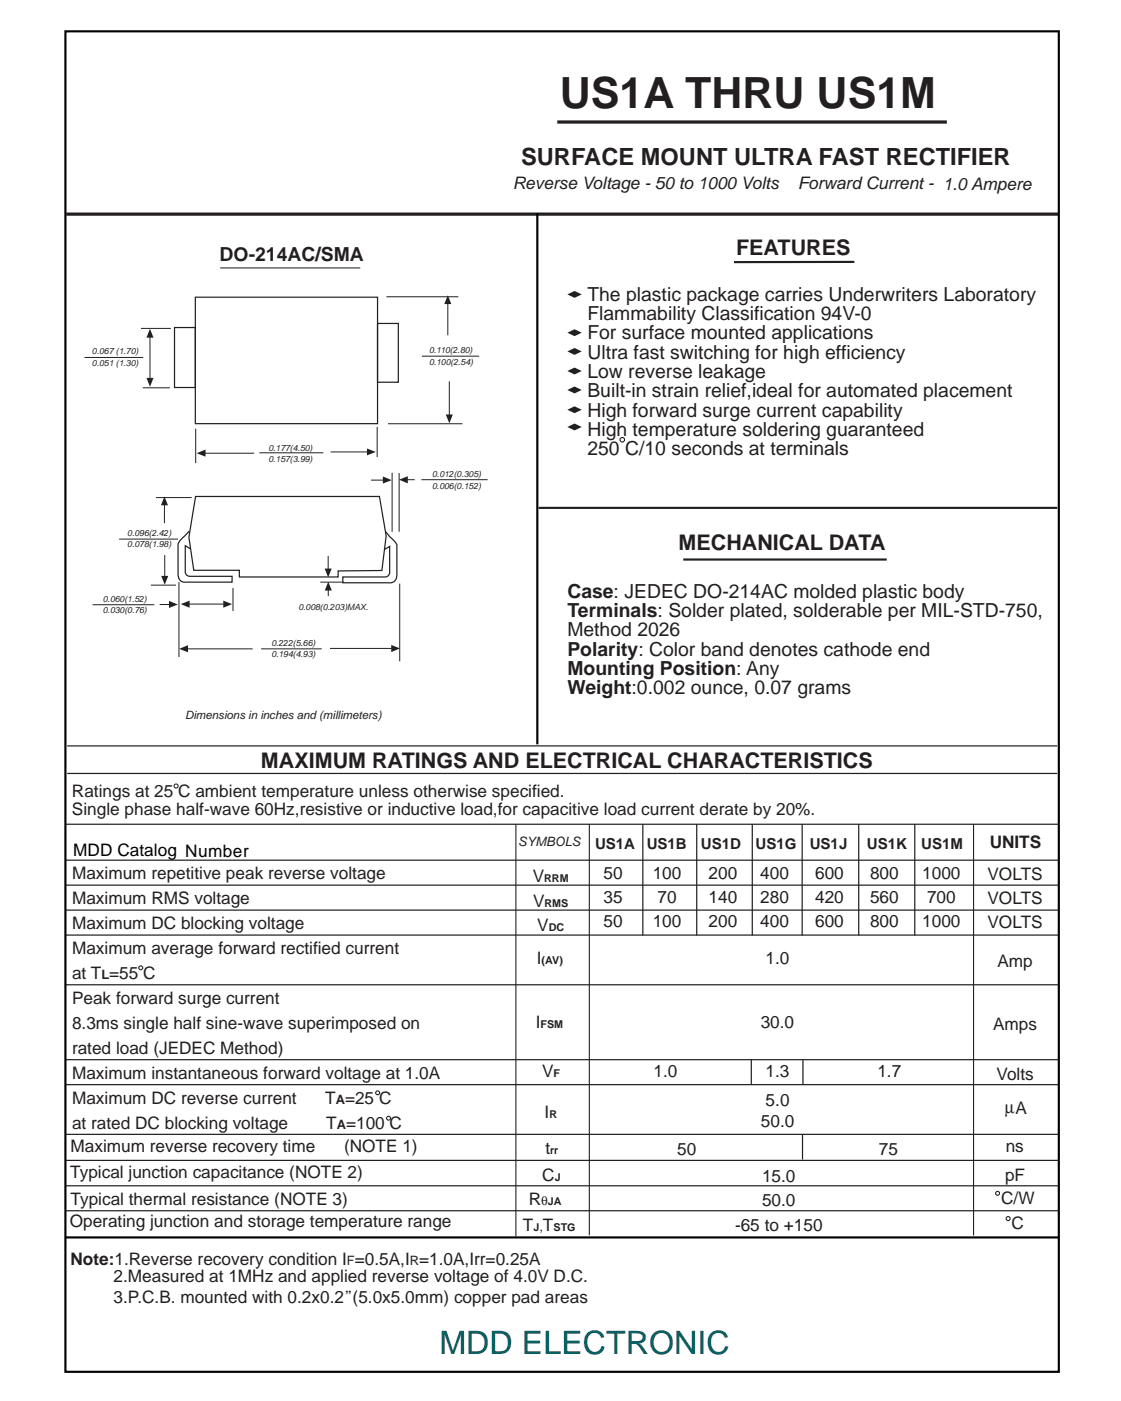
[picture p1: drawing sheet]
<svg xmlns="http://www.w3.org/2000/svg" width="184mm" height="230mm" viewBox="0 0 184 230" stroke-linecap="round" stroke-linejoin="round" font-family="sans-serif">
<defs><g id="words">
<text font-size="7.1" fill="#231f20" x="91.8" y="17.7">US1A THRU US1M</text>
<text font-size="5.3" fill="#005c5e" x="72" y="221.9">MDD ELECTRONIC</text>
<text font-size="3.9" fill="#231f20" x="85.4" y="27.1">SURFACE MOUNT ULTRA FAST RECTIFIER</text>
<g font-size="3.5" fill="#231f20">
<text x="120.7" y="41.8">FEATURES</text>
<text x="111.3" y="90.1">MECHANICAL DATA</text>
<text x="42.8" y="125.9">MAXIMUM RATINGS AND ELECTRICAL CHARACTERISTICS</text>
</g>
<g font-size="3.2" fill="#231f20">
<text x="36" y="42.8">DO-214AC/SMA</text>
<text x="96.3" y="49.3">The plastic package carries Underwriters Laboratory</text>
<text x="96.3" y="52.4">Flammability Classification 94V-0</text>
<text x="96.3" y="55.6">For surface mounted applications</text>
<text x="96.3" y="58.8">Ultra fast switching for high efficiency</text>
<text x="96.3" y="62">Low reverse leakage</text>
<text x="96.3" y="65.1">Built-in strain relief,ideal for automated placement</text>
<text x="96.3" y="68.3">High forward surge current capability</text>
<text x="96.3" y="71.5">High temperature soldering guaranteed</text>
<text x="96.3" y="74.7">250 C/10 seconds at terminals</text>
<text x="93" y="98">Case: JEDEC DO-214AC molded plastic body</text>
<text x="93" y="101.1">Terminals: Solder plated, solderable per MIL-STD-750,</text>
<text x="93" y="104.3">Method 2026</text>
<text x="93" y="107.5">Polarity: Color band denotes cathode end</text>
<text x="93" y="110.7">Mounting Position: Any</text>
<text x="93" y="113.8">Weight:0.002 ounce, 0.07 grams</text>
</g>
<g font-size="2.8" fill="#231f20">
<text x="84.1" y="31">Reverse Voltage - 50 to 1000 Volts</text>
<text x="130.8" y="31">Forward Current - 1.0 Ampere</text>
<text x="11.8" y="130.7">Ratings at 25 C ambient temperature unless otherwise specified.</text>
<text x="11.8" y="133.5">Single phase half-wave 60Hz,resistive or inductive load,for capacitive load current derate by 20%.</text>
<text x="162.3" y="139">UNITS</text>
<text x="11.8" y="144.1">Maximum repetitive peak reverse voltage</text>
<text x="11.8" y="148.2">Maximum RMS voltage</text>
<text x="87.3" y="144.6">V</text>
<text x="87.4" y="148.6">V</text>
<text x="98.9" y="144.1">50</text>
<text x="98.9" y="148.1">35</text>
<text x="107" y="144.1">100</text>
<text x="107.8" y="148.1">70</text>
<text x="116.2" y="144.1">200</text>
<text x="116.2" y="148.1">140</text>
<text x="124.7" y="144.1">400</text>
<text x="124.7" y="148.1">280</text>
<text x="133.7" y="144.1">600</text>
<text x="133.7" y="148.1">420</text>
<text x="142.6" y="144.1">800</text>
<text x="142.6" y="148.1">560</text>
<text x="151.2" y="144.1">1000</text>
<text x="152" y="148.1">700</text>
<text x="161.9" y="144.2">VOLTS</text>
<text x="161.9" y="148.2">VOLTS</text>
<text x="11.8" y="152.3">Maximum DC blocking voltage</text>
<text x="88.1" y="152.6">V</text>
<text x="98.9" y="152">50</text>
<text x="107" y="152">100</text>
<text x="116.2" y="152">200</text>
<text x="124.7" y="152">400</text>
<text x="133.7" y="152">600</text>
<text x="142.6" y="152">800</text>
<text x="151.2" y="152">1000</text>
<text x="161.9" y="152.2">VOLTS</text>
<text x="11.8" y="156.4">Maximum average forward rectified current</text>
<text x="11.8" y="160.5">at T =55 C</text>
<text x="88" y="158">I</text>
<text x="125.5" y="158">1.0</text>
<text x="163.5" y="158.5">Amp</text>
<text x="11.8" y="164.6">Peak forward surge current</text>
<text x="11.8" y="168.6">8.3ms single half sine-wave superimposed on</text>
<text x="11.8" y="172.7">rated load (JEDEC Method)</text>
<text x="87.8" y="168.5">I</text>
<text x="124.7" y="168.5">30.0</text>
<text x="162.8" y="168.8">Amps</text>
<text x="11.8" y="176.8">Maximum instantaneous forward voltage at 1.0A</text>
<text x="88.9" y="176.6">V</text>
<text x="107.2" y="176.6">1.0</text>
<text x="125.5" y="176.6">1.3</text>
<text x="143.9" y="176.6">1.7</text>
<text x="163.4" y="177">Volts</text>
<text x="11.8" y="185">at rated DC blocking voltage</text>
<text x="11.8" y="180.9">Maximum DC reverse current</text>
<text x="53.3" y="180.9">T =25 C</text>
<text x="53.5" y="185">T =100 C</text>
<text x="89.3" y="183.2">I</text>
<text x="124.7" y="184.8">50.0</text>
<text x="125.5" y="181.3">5.0</text>
<text x="164.8" y="182.5">µA</text>
<text x="11.6" y="188.9">Maximum reverse recovery time</text>
<text x="56.4" y="188.9">(NOTE 1)</text>
<text x="89.4" y="189.2">t</text>
<text x="111" y="189.3">50</text>
<text x="144.1" y="189.3">75</text>
<text x="164.9" y="188.9">ns</text>
<text x="11.5" y="193">Typical junction capacitance (NOTE 2)</text>
<text x="11.5" y="197.5">Typical thermal resistance (NOTE 3)</text>
<text x="86.7" y="197.5">R</text>
<text x="88.9" y="193.6">C</text>
<text x="124.9" y="197.7">50.0</text>
<text x="124.9" y="193.8">15.0</text>
<text x="164.1" y="197.4">C/W</text>
<text x="164.8" y="193.5">pF</text>
<text x="11.4" y="201.1">Operating junction and storage temperature range</text>
<text x="85.7" y="201.7">T T</text>
<text x="120.5" y="201.8">-65 to +150</text>
<text x="165.9" y="201.4">C</text>
<text x="11.6" y="207.3">Note:1.Reverse recovery condition I =0.5A,I =1.0A,Irr=0.25A</text>
<text x="18.6" y="210.1">2.Measured at 1MHz and applied reverse voltage of 4.0V D.C.</text>
<text x="18.6" y="213.7">3.P.C.B. mounted with 0.2x0.2”(5.0x5.0mm) copper pad areas</text>
</g>
<text font-size="2.8" x="12" y="140.2">MDD Catalog Number</text>
<g font-size="2.5" fill="#231f20">
<text x="97.6" y="139.1">US1A</text>
<text x="106" y="139.1">US1B</text>
<text x="114.9" y="139.1">US1D</text>
<text x="123.9" y="139.1">US1G</text>
<text x="132.8" y="139.1">US1J</text>
<text x="142.1" y="139.1">US1K</text>
<text x="151" y="139.1">US1M</text>
</g>
<g font-size="2.1" fill="#231f20">
<text x="85" y="138.7">SYMBOLS</text>
<text x="16.6" y="160.5">L</text>
<text x="55" y="180.9">A</text>
<text x="55.2" y="185">A</text>
<text x="88.7" y="197.5">θ</text>
<text x="88.4" y="201.7">,</text>
<text x="56.9" y="207.3">F</text>
<text x="67.2" y="207.3">R</text>
</g>
<text font-size="1.9" fill="#231f20" x="30.4" y="117.8">Dimensions in inches and (millimeters)</text>
<g font-size="1.8" fill="#231f20">
<text x="89.2" y="144.6">RRM</text>
<text x="89.3" y="148.6">RMS</text>
<text x="90" y="152.6">DC</text>
<text x="88.8" y="158">(AV)</text>
<text x="88.6" y="168.5">FSM</text>
<text x="90.8" y="176.6">F</text>
<text x="90.1" y="183.2">R</text>
<text x="90.2" y="189.2">rr</text>
<text x="89.8" y="197.5">JA</text>
<text x="90.9" y="193.6">J</text>
<text x="87.5" y="201.7">J</text>
<text x="90.8" y="201.7">STG</text>
</g>
<g font-size="1.4" fill="#231f20">
<text x="15.1" y="58.1">0.067 (1.70)</text>
<text x="15.1" y="60">0.051 (1.30)</text>
<text x="70.3" y="57.9">0.110(2.80)</text>
<text x="70.3" y="59.8">0.100(2.54)</text>
<text x="44" y="73.9">0.177(4.50)</text>
<text x="44" y="75.8">0.157(3.99)</text>
<text x="70.9" y="78.2">0.012(0.305)</text>
<text x="70.9" y="80.1">0.006(0.152)</text>
<text x="20.9" y="87.8">0.096(2.42)</text>
<text x="20.9" y="89.7">0.078(1.98)</text>
<text x="16.9" y="98.6">0.060(1.52)</text>
<text x="16.9" y="100.5">0.030(0.76)</text>
<text x="48.9" y="100.1">0.008(0.203)MAX.</text>
<text x="44.5" y="105.9">0.222(5.66)</text>
<text x="44.5" y="107.8">0.194(4.93)</text>
</g>
</g></defs>
<path d="M88.3 83.3h85.1M112 91.7h33.4" fill="none" stroke="#231f20" stroke-width=".35"/>
<g fill="#231f20">
<path d="M93 48.3l1.2-.6 1.2 .6-1.2 .5z" fill-rule="evenodd"/>
<path d="M93 54.5l1.2-.5 1.2 .5-1.2 .6z" fill-rule="evenodd"/>
<path d="M93 60.8l1.2-.5 1.2 .5-1.2 .6z" fill-rule="evenodd"/>
<path d="M93 63.9l1.2-.5 1.2 .5-1.2 .6z" fill-rule="evenodd"/>
<path d="M93 57.6l1.2-.6 1.2 .6-1.2 .6z" fill-rule="evenodd"/>
</g>
<circle cx="102" cy="72.1" r=".37" fill="none" stroke="#231f20" stroke-width=".18"/>
<path d="M140.1 42.9l-19.8 .1" fill="none" stroke="#231f20" stroke-width=".35"/>
<path d="M93 70l1.2-.6 1.2 .6-1.2 .6z" fill-rule="evenodd" fill="#231f20"/>
<g fill="none" stroke="#231f20" stroke-width=".2">
<path d="M10.7 135.1h162.9M11 126.8h162.3M11 122.3h162.3M105.4 135.1v18.3M114.2 135.1v18.3M123.3 135.1v18.3M131.5 135.1v18.3M140.8 135.1v18.3M150 135.1v18.3M10.8 141h162.7M10.8 149.2h162.7M10.8 145.1h162.7"/>
<path d="M10.8 153.3h162.7M10.8 161.4h162.7M10.8 173.7h162.7M10.8 177.8h162.7M10.8 190.2h162.7M10.8 198.5h162.7M10.8 194.4h162.7M10.8 185.9h162.7M131.6 186.1v4"/>
</g>
<g fill="none" stroke="#231f20" stroke-width=".18">
<path d="M84.6 135.1v67.6M96.6 135.1v67.4M159.6 135.1v67.4"/>
<circle cx="23.1" cy="158.6" r=".32"/>
<circle cx="61.9" cy="179.1" r=".32"/>
<circle cx="63.7" cy="183.3" r=".32"/>
<circle cx="163.6" cy="195.6" r=".32"/>
<circle cx="165.3" cy="199.8" r=".33"/>
</g>
<circle cx="28.9" cy="128.9" r=".34" fill="none" stroke="#231f20" stroke-width=".17"/>
<path d="M93 67.2l1.2-.6 1.2 .6-1.2 .5z" fill-rule="evenodd" fill="#231f20"/>
<path d="M28.6 53.7h3.4v9.8h-3.4zM32 48.7h29.9v20.7h-29.9zM61.9 53h3.4v9.7h-3.4zM123.2 173.7v4M131.6 173.8v4" fill="none" stroke="#231f20" stroke-width=".2"/>
<path d="M36.1 43.9h23" fill="none" stroke="#231f20" stroke-width=".17"/>
<path d="M42.5 74.2h10.5M54.2 74.1h6.1" fill="none" stroke="#231f20" stroke-width=".16"/>
<path d="M60.2 73.5l1.4 .6-1.4 .5z" fill="#231f20"/>
<path d="M33.6 74.3h8.1M61.8 70v4.9" fill="none" stroke="#231f20" stroke-width=".16"/>
<path d="M32.3 74.3l1.4-.6v1.2z" fill="#231f20"/>
<path d="M23.1 53.8h4.9M24.6 55.2v6.9M23.4 63.6h4.5M32.1 70.3v5.6" fill="none" stroke="#231f20" stroke-width=".16"/>
<g fill="#231f20">
<path d="M24.6 53.9l.6 1.5h-1.2z"/>
<path d="M24 61.9h1.2l-.6 1.5z"/>
</g>
<path d="M63.4 48.6h11.7M73.4 49.8v5.2" fill="none" stroke="#231f20" stroke-width=".16"/>
<path d="M73.4 48.4l.6 1.4h-1.2z" fill="#231f20"/>
<path d="M69.2 58.4h9.4M73.7 62.5v5.6" fill="none" stroke="#231f20" stroke-width=".16"/>
<path d="M73.1 67.9h1.1l-.5 1.5z" fill="#231f20"/>
<path d="M63.6 69.5h12.2M52.5 95.4h3.8M53.8 96.7v1" fill="none" stroke="#231f20" stroke-width=".16"/>
<path d="M31 87.1l-.7 .7a2.62 2.62 0 0 0-1.1 1.4v4.9l.1 .6a1.05 1.05 0 0 0 1.2 .7h7.6v-.9h-7l-.4-.1-.3-.6v-4.3l.8 .5M32.1 81.4h30.1l1.1 6.4-.7 5.7-7.2 .1v1h-16.1l-.1-1.1h-7.4l-.8-5.4z" fill="none" stroke="#231f20" stroke-width=".2"/>
<path d="M53.8 95.4l.6 1.4h-1.2z" fill="#231f20"/>
<path d="M53.8 91.1v2.2" fill="none" stroke="#231f20" stroke-width=".16"/>
<path d="M53.2 93.2h1.2l-.6 1.5z" fill="#231f20"/>
<path d="M65.5 95.7v12.7M54.1 106.3h10.1" fill="none" stroke="#231f20" stroke-width=".16"/>
<path d="M64.1 105.7l1.5 .6-1.5 .6z" fill="#231f20"/>
<path d="M30.7 106.4h10.7M42.8 106.4h10" fill="none" stroke="#231f20" stroke-width=".16"/>
<path d="M29.4 106.4l1.4-.6v1.1z" fill="#231f20"/>
<path d="M29.3 95.4v12.3M31 99h5.7M38.2 96.4v3.8" fill="none" stroke="#231f20" stroke-width=".16"/>
<g fill="#231f20">
<path d="M29.6 99l1.5-.5v1.1z"/>
<path d="M36.6 98.5l1.5 .5-1.5 .6z"/>
</g>
<path d="M26.2 99.1h1.6" fill="none" stroke="#231f20" stroke-width=".16"/>
<path d="M27.7 98.5l1.5 .6-1.5 .6z" fill="#231f20"/>
<path d="M15.2 99.1h10.1M24.7 95.9h4.1M27 91v3.5" fill="none" stroke="#231f20" stroke-width=".16"/>
<path d="M26.4 94.4h1.2l-.6 1.4z" fill="#231f20"/>
<path d="M27 82.7v3.1" fill="none" stroke="#231f20" stroke-width=".16"/>
<path d="M27 81.4l.5 1.4h-1.1z" fill="#231f20"/>
<path d="M64.3 77.5v9.7M65.4 77.5v9.7M66.8 78.6h1.2M25.6 81.6h5.8" fill="none" stroke="#231f20" stroke-width=".16"/>
<path d="M65.4 78.6l1.5-.5v1.1z" fill="#231f20"/>
<path d="M60.8 78.7h2.1M69.1 78.6h10.8" fill="none" stroke="#231f20" stroke-width=".16"/>
<path d="M62.8 78.1l1.4 .6-1.4 .6z" fill="#231f20"/>
<path d="M63.2 87.2l1.9 2.1v4.9l-.1 .6a1.05 1.05 0 0 1-1.2 .7h-7.6v-.9h6.9l.5-.1 .3-.6v-4.3l-.8 .5" fill="none" stroke="#231f20" stroke-width=".2"/>
<path d="M13.9 58.6h9.6M19.5 88.4h9.7" fill="none" stroke="#231f20" stroke-width=".16"/>
<path d="M10.9 35.1h162.6M91.4 20h63.8" fill="none" stroke="#231f20" stroke-width=".53"/>
<path d="M10.7 5.1h162.9v219.8h-162.9zM88.1 35v87M10.8 202.8h162.9" fill="none" stroke="#000" stroke-width=".35"/>
<use href="#words"/>
</svg>
